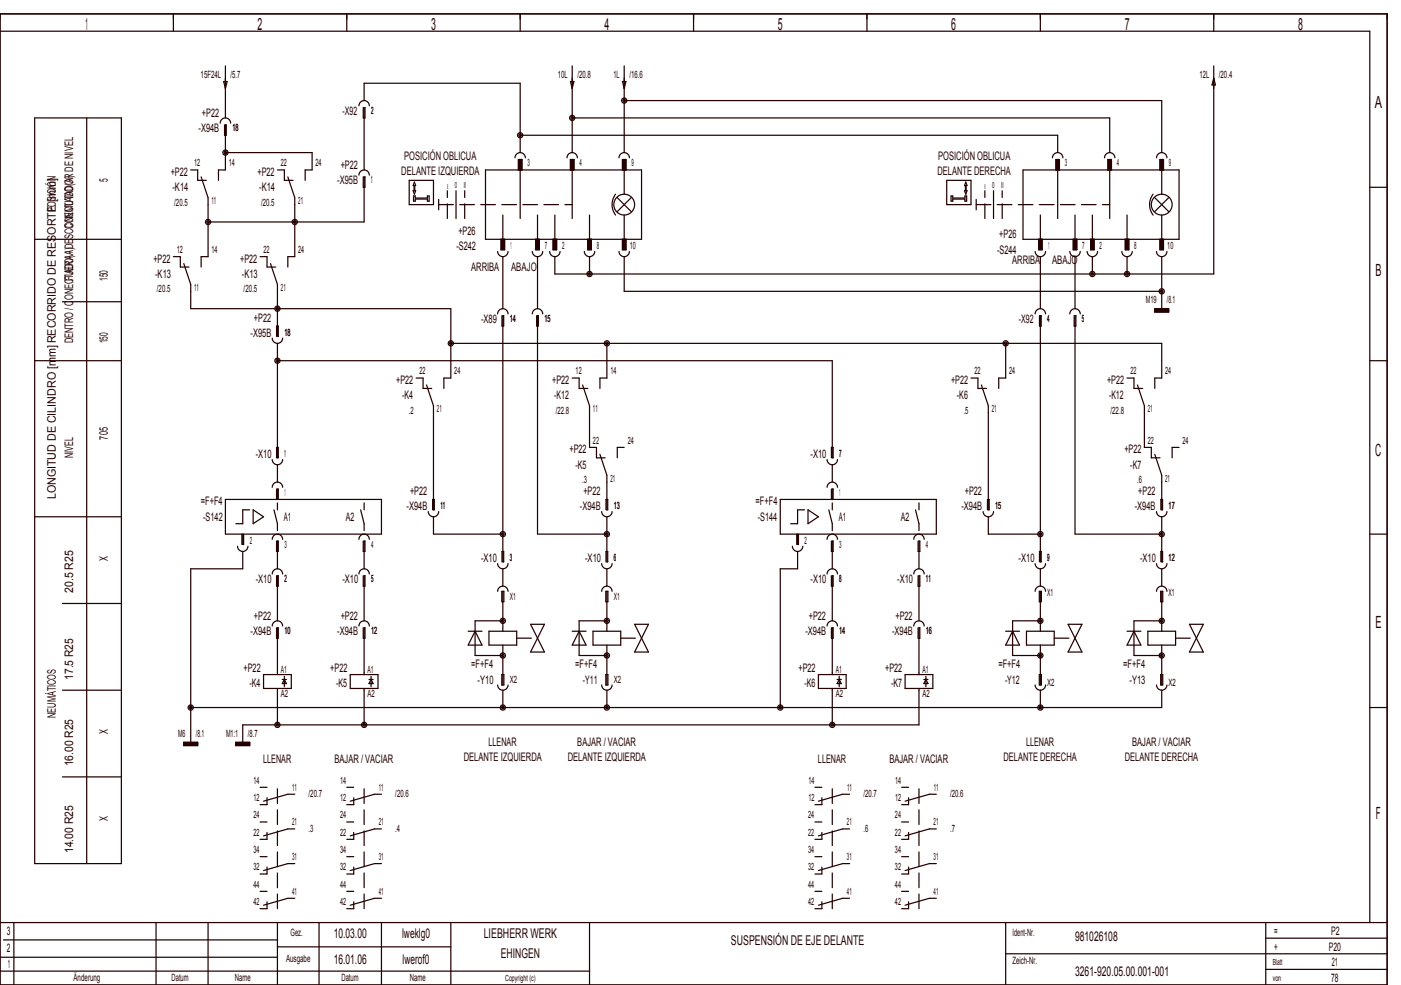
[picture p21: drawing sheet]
<svg xmlns="http://www.w3.org/2000/svg" width="404mm" height="284mm" viewBox="0 0 404 284" stroke-linecap="round" stroke-linejoin="round" font-family="sans-serif">
<defs><g id="words">
<g font-size="4.8" fill="#240000">
<text x="24.6" y="8.6">1</text>
<text x="74.3" y="8.6">2</text>
<text x="124.3" y="8.6">3</text>
<text x="174.3" y="8.6">4</text>
<text x="224.3" y="8.6">5</text>
<text x="274.3" y="8.6">6</text>
<text x="324.3" y="8.6">7</text>
<text x="374.3" y="8.6">8</text>
<text x="396.5" y="31.1">A</text>
<text x="396.7" y="79.6">B</text>
<text x="396.6" y="131.6">C</text>
<text x="396.7" y="181.1">E</text>
<text x="396.8" y="236.1">F</text>
</g>
<g font-size="3.9" fill="#240000">
<text x="96.2" y="270.3">10.03.00</text>
<text x="116" y="270.3">lweklg0</text>
<text x="139.5" y="270.3">LIEBHERR WERK</text>
<text x="210.8" y="272.3">SUSPENSIÓN DE EJE DELANTE</text>
<text x="310" y="271.3">981026108</text>
<text x="96.2" y="277.8">16.01.06</text>
<text x="116.1" y="277.8">lwerof0</text>
<text x="144.4" y="276.3">EHINGEN</text>
<text x="310" y="281.3">3261­920.05.00.001­001</text>
</g>
<g font-size="3.4" fill="#240000">
<text x="58.2" y="33.7">+P22</text>
<text x="98.8" y="33.1">­X92</text>
<text x="57.2" y="38.1">­X94B</text>
<text x="116.6" y="46.1">POSICIÓN OBLICUA</text>
<text x="270.6" y="46.1">POSICIÓN OBLICUA</text>
<text x="31.1" y="52.5" transform="rotate(-90 31.1 52.5)">5</text>
<text x="49.2" y="50.7">+P22</text>
<text x="74.2" y="50.7">+P22</text>
<text x="97.2" y="53.1">­X95B</text>
<text x="98.2" y="48.7">+P22</text>
<text x="115.7" y="50.4">DELANTE IZQUIERDA</text>
<text x="270.4" y="50.4">DELANTE DERECHA</text>
<text x="49.7" y="55.1">­K14</text>
<text x="74.7" y="55.1">­K14</text>
<text x="16.1" y="61" transform="rotate(-90 16.1 61)">POSICIÓN</text>
<text x="21.1" y="66" transform="rotate(-90 21.1 66)">CONMUTADOR DE NIVEL</text>
<text x="132.2" y="67.7">+P26</text>
<text x="288.2" y="68.7">+P26</text>
<text x="44.2" y="75.7">+P22</text>
<text x="69.2" y="75.7">+P22</text>
<text x="131.6" y="72.1">­S242</text>
<text x="287.5" y="73.1">­S244</text>
<text x="291.9" y="76.1">ARRIBA</text>
<text x="303.4" y="76.1">ABAJO</text>
<text x="21.1" y="81" transform="rotate(-90 21.1 81)">FUERA / DESCONECTADO(A)</text>
<text x="31.1" y="81" transform="rotate(-90 31.1 81)">150</text>
<text x="44.7" y="80.1">­K13</text>
<text x="69.7" y="80.1">­K13</text>
<text x="135.9" y="78.1">ARRIBA</text>
<text x="147.4" y="78.1">ABAJO</text>
<text x="73.2" y="92.7">+P22</text>
<text x="138.7" y="93.1">­X89</text>
<text x="293.8" y="93.1">­X92</text>
<text x="21.1" y="99" transform="rotate(-90 21.1 99)">DENTRO / CONECTADO(A)</text>
<text x="31.1" y="99" transform="rotate(-90 31.1 99)">150</text>
<text x="72.2" y="97.1">­X95B</text>
<text x="114.2" y="110.7">+P22</text>
<text x="159.2" y="110.7">+P22</text>
<text x="274.2" y="110.7">+P22</text>
<text x="319.2" y="110.7">+P22</text>
<text x="115.9" y="115.1">­K4</text>
<text x="159.8" y="115.1">­K12</text>
<text x="275.9" y="115.1">­K6</text>
<text x="319.8" y="115.1">­K12</text>
<text x="31.1" y="126.7" transform="rotate(-90 31.1 126.7)">705</text>
<text x="164.2" y="130.7">+P22</text>
<text x="324.2" y="130.7">+P22</text>
<text x="21.1" y="132" transform="rotate(-90 21.1 132)">NIVEL</text>
<text x="73.7" y="132.1">­X10</text>
<text x="165.9" y="135.1">­K5</text>
<text x="233.7" y="132.1">­X10</text>
<text x="325.9" y="135.1">­K7</text>
<text x="118.2" y="142.7">+P22</text>
<text x="168.2" y="142.7">+P22</text>
<text x="278.2" y="142.7">+P22</text>
<text x="328.2" y="142.7">+P22</text>
<text x="16.1" y="144" transform="rotate(-90 16.1 144)">LONGITUD DE CILINDRO [mm]RECORRIDO DE RESORTE [mm]</text>
<text x="57.9" y="145.7">=F+F4</text>
<text x="117.2" y="147.1">­X94B</text>
<text x="167.2" y="147.1">­X94B</text>
<text x="217.9" y="145.7">=F+F4</text>
<text x="277.2" y="147.1">­X94B</text>
<text x="327.2" y="147.1">­X94B</text>
<text x="58.6" y="150.1">­S142</text>
<text x="81.9" y="150.1">A1</text>
<text x="99.7" y="150.1">A2</text>
<text x="218.5" y="150.1">­S144</text>
<text x="241.9" y="150.1">A1</text>
<text x="259.7" y="150.1">A2</text>
<text x="31.1" y="161.7" transform="rotate(-90 31.1 161.7)">X</text>
<text x="138.7" y="162.1">­X10</text>
<text x="168.7" y="162.1">­X10</text>
<text x="293.7" y="162.1">­X10</text>
<text x="328.7" y="162.1">­X10</text>
<text x="21.1" y="171" transform="rotate(-90 21.1 171)">20.5 R25</text>
<text x="73.7" y="168.1">­X10</text>
<text x="98.7" y="168.1">­X10</text>
<text x="233.7" y="168.1">­X10</text>
<text x="258.7" y="168.1">­X10</text>
<text x="73.2" y="178.7">+P22</text>
<text x="98.2" y="178.7">+P22</text>
<text x="233.2" y="178.7">+P22</text>
<text x="258.2" y="178.7">+P22</text>
<text x="72.2" y="183.1">­X94B</text>
<text x="97.2" y="183.1">­X94B</text>
<text x="232.2" y="183.1">­X94B</text>
<text x="257.2" y="183.1">­X94B</text>
<text x="21.1" y="196" transform="rotate(-90 21.1 196)">17.5 R25</text>
<text x="70.2" y="193.7">+P22</text>
<text x="95.2" y="193.7">+P22</text>
<text x="135.9" y="192.7">=F+F4</text>
<text x="137.7" y="197.1">­Y10</text>
<text x="165.9" y="192.7">=F+F4</text>
<text x="168.1" y="197.1">­Y11</text>
<text x="230.2" y="193.7">+P22</text>
<text x="255.2" y="193.7">+P22</text>
<text x="287.9" y="192.7">=F+F4</text>
<text x="289.8" y="197.1">­Y12</text>
<text x="323.9" y="192.7">=F+F4</text>
<text x="325.7" y="197.1">­Y13</text>
<text x="71.9" y="198.1">­K4</text>
<text x="96.9" y="198.1">­K5</text>
<text x="231.9" y="198.1">­K6</text>
<text x="256.9" y="198.1">­K7</text>
<text x="16.1" y="207" transform="rotate(-90 16.1 207)">NEUMÁTICOS</text>
<text x="31.1" y="211.7" transform="rotate(-90 31.1 211.7)">X</text>
<text x="140.9" y="215.1">LLENAR</text>
<text x="166.5" y="215.1">BAJAR / VACIAR</text>
<text x="295.9" y="215.1">LLENAR</text>
<text x="326.5" y="215.1">BAJAR / VACIAR</text>
<text x="21.1" y="221" transform="rotate(-90 21.1 221)">16.00 R25</text>
<text x="75.9" y="220.1">LLENAR</text>
<text x="96.5" y="220.1">BAJAR / VACIAR</text>
<text x="133.7" y="219.4">DELANTE IZQUIERDA</text>
<text x="163.7" y="219.4">DELANTE IZQUIERDA</text>
<text x="235.9" y="220.1">LLENAR</text>
<text x="256.5" y="220.1">BAJAR / VACIAR</text>
<text x="289.3" y="219.4">DELANTE DERECHA</text>
<text x="324.3" y="219.4">DELANTE DERECHA</text>
<text x="31.1" y="236.7" transform="rotate(-90 31.1 236.7)">X</text>
<text x="21.1" y="246" transform="rotate(-90 21.1 246)">14.00 R25</text>
<text x="2" y="269.6">3</text>
<text x="367.5" y="269.6">=</text>
<text x="383.8" y="269.6">P2</text>
<text x="2" y="274.6">2</text>
<text x="367.5" y="274.1">+</text>
<text x="383.2" y="274.1">P20</text>
<text x="2.2" y="279.1">1</text>
<text x="384" y="278.6">21</text>
<text x="383.9" y="283.1">78</text>
</g>
<g font-size="2.9" fill="#240000">
<text x="57.8" y="22.4">15F24L</text>
<text x="66.5" y="22.4">/5.7</text>
<text x="160.9" y="22.4">10L</text>
<text x="166.5" y="22.4">/20.8</text>
<text x="176.9" y="22.4">1L</text>
<text x="181.5" y="22.4">/16.6</text>
<text x="345.9" y="22.4">12L</text>
<text x="351.5" y="22.4">/20.4</text>
<text x="107" y="32.9">2</text>
<text x="67" y="37.9">18</text>
<text x="56" y="48">12</text>
<text x="66" y="48">14</text>
<text x="81" y="48">22</text>
<text x="91" y="48">24</text>
<text x="152.1" y="47.9">3</text>
<text x="167.1" y="47.9">4</text>
<text x="182.1" y="47.9">9</text>
<text x="307.1" y="47.9">3</text>
<text x="322.1" y="47.9">4</text>
<text x="337.1" y="47.9">9</text>
<text x="107" y="52.9">1</text>
<text x="50.3" y="59.3">/20.5</text>
<text x="61" y="58.9">11</text>
<text x="75.3" y="59.3">/20.5</text>
<text x="86" y="58.9">21</text>
<text x="147.3" y="71.9">1</text>
<text x="157.1" y="71.9">7</text>
<text x="162.1" y="71.9">2</text>
<text x="172.1" y="71.9">8</text>
<text x="181.6" y="71.9">10</text>
<text x="302.3" y="71.9">1</text>
<text x="312.1" y="71.9">7</text>
<text x="317.1" y="71.9">2</text>
<text x="327.1" y="71.9">8</text>
<text x="336.6" y="71.9">10</text>
<text x="51" y="73">12</text>
<text x="61" y="73">14</text>
<text x="76" y="73">22</text>
<text x="86" y="73">24</text>
<text x="56" y="83.9">11</text>
<text x="81" y="83.9">21</text>
<text x="45.3" y="84.3">/20.5</text>
<text x="70.3" y="84.3">/20.5</text>
<text x="330.4" y="87.4">M19</text>
<text x="336.5" y="87.4">/8.1</text>
<text x="147" y="92.9">14</text>
<text x="157" y="92.9">15</text>
<text x="302" y="92.9">4</text>
<text x="312" y="92.9">5</text>
<text x="82" y="96.9">18</text>
<text x="121" y="108">22</text>
<text x="131" y="108">24</text>
<text x="166" y="108">12</text>
<text x="176" y="108">14</text>
<text x="281" y="108">22</text>
<text x="291" y="108">24</text>
<text x="326" y="108">22</text>
<text x="336" y="108">24</text>
<text x="117.9" y="119.3">.2</text>
<text x="126" y="118.9">21</text>
<text x="160.3" y="119.3">/22.8</text>
<text x="171" y="118.9">11</text>
<text x="277.9" y="119.3">.5</text>
<text x="286" y="118.9">21</text>
<text x="320.3" y="119.3">/22.8</text>
<text x="331" y="118.9">21</text>
<text x="82" y="131.9">1</text>
<text x="171" y="128">22</text>
<text x="181" y="128">24</text>
<text x="242" y="131.9">7</text>
<text x="331" y="128">22</text>
<text x="341" y="128">24</text>
<text x="82" y="142.9">1</text>
<text x="167.9" y="139.3">.3</text>
<text x="176" y="138.9">21</text>
<text x="242" y="142.9">1</text>
<text x="327.9" y="139.3">.6</text>
<text x="336" y="138.9">21</text>
<text x="127" y="146.9">11</text>
<text x="177" y="146.9">13</text>
<text x="287" y="146.9">15</text>
<text x="337" y="146.9">17</text>
<text x="72" y="156.9">2</text>
<text x="82" y="157.9">3</text>
<text x="107" y="157.9">4</text>
<text x="147" y="161.9">3</text>
<text x="177" y="161.9">6</text>
<text x="232" y="156.9">2</text>
<text x="242" y="157.9">3</text>
<text x="267" y="157.9">4</text>
<text x="302" y="161.9">9</text>
<text x="337" y="161.9">12</text>
<text x="82" y="167.9">2</text>
<text x="107" y="167.9">5</text>
<text x="242" y="167.9">8</text>
<text x="267" y="167.9">11</text>
<text x="147" y="172.9">X1</text>
<text x="177" y="172.9">X1</text>
<text x="302" y="171.9">X1</text>
<text x="337" y="171.9">X1</text>
<text x="82" y="182.9">10</text>
<text x="107" y="182.9">12</text>
<text x="242" y="182.9">14</text>
<text x="267" y="182.9">16</text>
<text x="81" y="194">A1</text>
<text x="106" y="194">A1</text>
<text x="147" y="196.9">X2</text>
<text x="177" y="196.9">X2</text>
<text x="241" y="194">A1</text>
<text x="266" y="194">A1</text>
<text x="302" y="197.9">X2</text>
<text x="337" y="197.9">X2</text>
<text x="81" y="200.8">A2</text>
<text x="106" y="200.8">A2</text>
<text x="241" y="200.8">A2</text>
<text x="266" y="200.8">A2</text>
<text x="51.4" y="212.4">M6</text>
<text x="56.5" y="212.4">/8.1</text>
<text x="65.2" y="212.4">M1:1</text>
<text x="71.5" y="212.4">/8.7</text>
<text x="73.1" y="226">14</text>
<text x="84.3" y="228">11</text>
<text x="98.1" y="226">14</text>
<text x="109.3" y="228">11</text>
<text x="233.1" y="226">14</text>
<text x="244.3" y="228">11</text>
<text x="258.1" y="226">14</text>
<text x="269.3" y="228">11</text>
<text x="73.1" y="231">12</text>
<text x="89" y="229.9">/20.7</text>
<text x="98.1" y="231">12</text>
<text x="114" y="229.9">/20.6</text>
<text x="233.1" y="231">12</text>
<text x="249" y="229.9">/20.7</text>
<text x="258.1" y="231">12</text>
<text x="274" y="229.9">/20.6</text>
<text x="73.1" y="236">24</text>
<text x="84.2" y="238">21</text>
<text x="89" y="239.9">.3</text>
<text x="98.1" y="236">24</text>
<text x="109.2" y="238">21</text>
<text x="114" y="239.9">.4</text>
<text x="233.1" y="236">24</text>
<text x="244.2" y="238">21</text>
<text x="249" y="239.9">.6</text>
<text x="258.1" y="236">24</text>
<text x="269.2" y="238">21</text>
<text x="274" y="239.9">.7</text>
<text x="73.1" y="241">22</text>
<text x="73.1" y="246">34</text>
<text x="98.1" y="241">22</text>
<text x="98.1" y="246">34</text>
<text x="233.1" y="241">22</text>
<text x="233.1" y="246">34</text>
<text x="258.1" y="241">22</text>
<text x="258.1" y="246">34</text>
<text x="73.1" y="251">32</text>
<text x="84.2" y="248">31</text>
<text x="98.1" y="251">32</text>
<text x="109.2" y="248">31</text>
<text x="233.1" y="251">32</text>
<text x="244.2" y="248">31</text>
<text x="258.1" y="251">32</text>
<text x="269.2" y="248">31</text>
<text x="73.1" y="256">44</text>
<text x="84.2" y="258">41</text>
<text x="98.1" y="256">44</text>
<text x="109.2" y="258">41</text>
<text x="233.1" y="256">44</text>
<text x="244.2" y="258">41</text>
<text x="258.1" y="256">44</text>
<text x="269.2" y="258">41</text>
<text x="73.1" y="261">42</text>
<text x="98.1" y="261">42</text>
<text x="233.1" y="261">42</text>
<text x="258.1" y="261">42</text>
<text x="83.8" y="269.9">Gez.</text>
<text x="292" y="269.9">Ident­Nr.</text>
<text x="82.5" y="277.4">Ausgabe</text>
<text x="292" y="277.9">Zeich­Nr.</text>
<text x="21.2" y="282.9">Änderung</text>
<text x="49.5" y="282.9">Datum</text>
<text x="67.7" y="282.9">Name</text>
<text x="98.5" y="282.9">Datum</text>
<text x="118.2" y="282.9">Name</text>
</g>
<g font-size="2.4" fill="#240000">
<text x="131.1" y="54.3">0</text>
<text x="133.7" y="54.3">II</text>
<text x="286.1" y="54.3">0</text>
<text x="288.7" y="54.3">II</text>
<text x="367" y="278.3">Blatt</text>
<text x="145.7" y="282.8">Copyright (c)</text>
<text x="367" y="282.8">von</text>
</g>
<g font-size="2" fill="#240000">
<text x="128.9" y="54.4">I</text>
<text x="283.9" y="54.4">I</text>
</g>
</g></defs>
<g fill="none" stroke="#240000" stroke-width=".35">
<path d="M0 4h400v280h-400zM0 9h395v257M50 4v5M65 19v15M100 4v5M150 4v5M165 19v25M180 19v25M200 4v5M250 4v5M300 4v5M350 19v60h-190v-5"/>
<path d="M350 4v5M10 34h25v215h-25zM25 34v215M63.5 35.5a1.5 1.5 0 0 1 1.5-1.5 1.5 1.5 0 0 1 1.5 1.5M64.5 23.5h1l-.5 2zM64.7 36v3h.5v-3h-.2v13h-2v3M103.5 30.5a1.5 1.5 0 0 1 1.5-1.5 1.5 1.5 0 0 1 1.5 1.5M104.7 31v3h.6v-3h-.3v18M105 29v-5h45v20M150 39h155v5M164.5 23.5h1l-.5 2zM165 34h155v10"/>
<path d="M179.5 23.5h1l-.5 2zM180 29h155v15M350 22.5l.5 2h-1zM55 49h2v3h2.5M58 51l2 6v17h-2v3M65 44h25v5h-2v3M80 49h2v3h2.5M83 51l2 6v17h-2v3M103.5 50.5a1.5 1.5 0 0 1 1.5-1.5 1.5 1.5 0 0 1 1.5 1.5M104.7 51v3h.6v-3h-.3v13h-45M118 52h7v7h-7zM119.2 56.5h.5v.6h3.6v-.6h.5v1.5h-.5v-.6h-3.6v.6h-.5z"/>
<path d="M119.5 52.5l.4 1h-.3v1.5h.3l-.4 1-.4-1h.3v-1.5h-.3zM126.5 57.5v3M131.5 55v8M140 49h45v20h-45zM148.5 45.5a1.5 1.5 0 0 1 1.5-1.5 1.5 1.5 0 0 1 1.5 1.5M149.5 49v-3h1v3M150 49v14M163.5 45.5a1.5 1.5 0 0 1 1.5-1.5 1.5 1.5 0 0 1 1.5 1.5M164.5 49v-3h1v3M165 49v14M177.5 56a5 5 0 0 0 0 6M178 57l4 4"/>
<path d="M178.5 45.5a1.5 1.5 0 0 1 1.5-1.5 1.5 1.5 0 0 1 1.5 1.5M179.5 49v-3h1v3M180 49v7M182 57l-4 4M273 52h7v7h-7zM274.3 56.5h.5v.6h3.5v-.6h.4v1.5h-.4v-.6h-3.5v.6h-.5zM278.5 52.5l.4 1h-.3v1.5h.3l-.4 1-.4-1h.3v-1.5h-.3zM281.5 57.5v3M286.5 55v8M295 49h45v20h-45zM303.5 45.5a1.5 1.5 0 0 1 1.5-1.5 1.5 1.5 0 0 1 1.5 1.5M304.5 49v-3h1v3"/>
<path d="M305 49v14M318.5 45.5a1.5 1.5 0 0 1 1.5-1.5 1.5 1.5 0 0 1 1.5 1.5M319.5 49v-3h1v3M320 49v14M332.5 56a5 5 0 0 0 0 6M333 57l4 4M333.5 45.5a1.5 1.5 0 0 1 1.5-1.5 1.5 1.5 0 0 1 1.5 1.5M334.5 49v-3h1v3M335 49v7M337 57l-4 4M395 54h5M10 69h25"/>
<path d="M50 74h2v3h2.5M53 76l2 6v7h75v20h-2v3M75 74h2v3h2.5M78 76l2 6v15h.2v-3h-.4v3M143.5 72.5a1.5 1.5 0 0 0 1.5 1.5 1.5 1.5 0 0 0 1.5-1.5M144.5 69v3h1v-3M145 62v7M145 74v15M153.5 72.5a1.5 1.5 0 0 0 1.5 1.5 1.5 1.5 0 0 0 1.5-1.5M154.5 69v3h1v-3M155 62v7M155 74v15"/>
<path d="M158.5 72.5a1.5 1.5 0 0 0 1.5 1.5 1.5 1.5 0 0 0 1.5-1.5M159.5 69v3h1v-3M160 62v7M168.5 72.5a1.5 1.5 0 0 0 1.5 1.5 1.5 1.5 0 0 0 1.5-1.5M169.5 69v3h1v-3M170 62v7M170 74v5M178.5 72.5a1.5 1.5 0 0 0 1.5 1.5 1.5 1.5 0 0 0 1.5-1.5M179.5 69v3h1v-3M180 62v7M180 74v10h155M298.5 72.5a1.5 1.5 0 0 0 1.5 1.5 1.5 1.5 0 0 0 1.5-1.5"/>
<path d="M299.5 69v3h1v-3M300 62v7M300 74v15M308.5 72.5a1.5 1.5 0 0 0 1.5 1.5 1.5 1.5 0 0 0 1.5-1.5M309.5 69v3h1v-3M310 62v7M310 74v15M313.5 72.5a1.5 1.5 0 0 0 1.5 1.5 1.5 1.5 0 0 0 1.5-1.5M314.5 69v3h1v-3M315 62v7M315 74v5M323.5 72.5a1.5 1.5 0 0 0 1.5 1.5 1.5 1.5 0 0 0 1.5-1.5"/>
<path d="M324.5 69v3h1v-3M325 62v7M325 74v5M333.5 72.5a1.5 1.5 0 0 0 1.5 1.5 1.5 1.5 0 0 0 1.5-1.5M334.5 69v3h1v-3M335 62v7M335 74v15M18 87h17M78.5 97.5a1.5 1.5 0 0 0 1.5 1.5 1.5 1.5 0 0 0 1.5-1.5M80 99v33h.2v-3h-.4v3M130 99h205v10h-2v3M143.5 90.5a1.5 1.5 0 0 1 1.5-1.5 1.5 1.5 0 0 1 1.5 1.5"/>
<path d="M144.8 91v3h.5v-3h-.3v71h.3v-3h-.5v3M153.5 90.5a1.5 1.5 0 0 1 1.5-1.5 1.5 1.5 0 0 1 1.5 1.5M154.7 91v3h.5v-3h-.2v63h20M175 99v10h-2v3M290 99v10h-2v3M298.5 90.5a1.5 1.5 0 0 1 1.5-1.5 1.5 1.5 0 0 1 1.5 1.5M299.7 91v3h.6v-3h-.3v71h.3v-3h-.6v3M308.5 90.5a1.5 1.5 0 0 1 1.5-1.5 1.5 1.5 0 0 1 1.5 1.5M309.7 91v3h.5v-3h-.2v63h25M333 89h4v1h-4zM333 89.9h4M333 89.8h4"/>
<path d="M333 89.7h4M333 89.6h4M333 89.5h4M333 89.4h4M333 89.3h4M333 89.2h4M333 89.1h4M10 104h25M80 104h160v28h.2v-3h-.4v3M120 109h2v3h2.5M123 111l2 6v30h.3v-3h-.6v3M165 109h2v3h2.5"/>
<path d="M168 111l2 6v12h2v3h2.5M280 109h2v3h2.5M283 111l2 6v30h.3v-3h-.5v3M325 109h2v3h2.5M328 111l2 6v12h2v3h2.5M395 104h5M78.5 132.5a1.5 1.5 0 0 0 1.5 1.5 1.5 1.5 0 0 0 1.5-1.5M80 134v5M173 131l2 6v10h.3v-3h-.6v3M180 129h-2v3M238.5 132.5a1.5 1.5 0 0 0 1.5 1.5 1.5 1.5 0 0 0 1.5-1.5M240 134v5"/>
<path d="M333 131l2 6v10h.3v-3h-.6v3M340 129h-2v3M10 149h25M65 144h45v10h-45zM68.5 157.5a1.5 1.5 0 0 0 1.5 1.5 1.5 1.5 0 0 0 1.5-1.5M69.7 154v3M70 154v3h.3v-3M70 159v5h-15v50M72 147h-2v4h-2M73 147l3 2-3 2zM78.5 155.5a1.5 1.5 0 0 1 1.5-1.5 1.5 1.5 0 0 1 1.5 1.5M78.5 140.5a1.5 1.5 0 0 1 1.5-1.5 1.5 1.5 0 0 1 1.5 1.5"/>
<path d="M79 147l1 4v2M79.8 141v3M79.8 156v3h.4v-3h-.2v8M80 144v-3h.2v3M80 145v2M103.5 155.5a1.5 1.5 0 0 1 1.5-1.5 1.5 1.5 0 0 1 1.5 1.5M104 147l1 4v2M104.7 156v3h.6v-3h-.3v8M105 145v2M123.5 147.5a1.5 1.5 0 0 0 1.5 1.5 1.5 1.5 0 0 0 1.5-1.5M125 149v5h20M173.5 147.5a1.5 1.5 0 0 0 1.5 1.5 1.5 1.5 0 0 0 1.5-1.5"/>
<path d="M175 149v13h.3v-3h-.6v3M225 144h45v10h-45zM228.5 157.5a1.5 1.5 0 0 0 1.5 1.5 1.5 1.5 0 0 0 1.5-1.5M229.7 154v3M230 154v3h.3v-3M230 159v5h-5v40M232 147h-2v4h-2M233 147l3 2-3 2zM238.5 155.5a1.5 1.5 0 0 1 1.5-1.5 1.5 1.5 0 0 1 1.5 1.5M238.5 140.5a1.5 1.5 0 0 1 1.5-1.5 1.5 1.5 0 0 1 1.5 1.5M239 147l1 4v2M239.8 156v3h.4v-3h-.2v8"/>
<path d="M239.8 141v3M240 144v-3h.2v3M240 145v2M263.5 155.5a1.5 1.5 0 0 1 1.5-1.5 1.5 1.5 0 0 1 1.5 1.5M264 147l1 4v2M264.7 156v3h.6v-3h-.3v8M265 145v2M283.5 147.5a1.5 1.5 0 0 0 1.5 1.5 1.5 1.5 0 0 0 1.5-1.5M285 149v5h15M333.5 147.5a1.5 1.5 0 0 0 1.5 1.5 1.5 1.5 0 0 0 1.5-1.5M335 149v13h.3v-3h-.6v3M395 154h5"/>
<path d="M18 174h17M78.5 165.5a1.5 1.5 0 0 1 1.5-1.5 1.5 1.5 0 0 1 1.5 1.5M79.8 166v3h.4v-3h-.2v13M103.5 165.5a1.5 1.5 0 0 1 1.5-1.5 1.5 1.5 0 0 1 1.5 1.5M104.7 166v3h.6v-3h-.3v13M143.5 170.5a1.5 1.5 0 0 1 1.5-1.5 1.5 1.5 0 0 1 1.5 1.5M143.5 162.5a1.5 1.5 0 0 0 1.5 1.5 1.5 1.5 0 0 0 1.5-1.5M144.7 170.5h.6v3h-.6zM145 179h-8v10h8M145 164v5M145 170.5v11.5M173.5 170.5a1.5 1.5 0 0 1 1.5-1.5 1.5 1.5 0 0 1 1.5 1.5"/>
<path d="M173.5 162.5a1.5 1.5 0 0 0 1.5 1.5 1.5 1.5 0 0 0 1.5-1.5M174.7 170.5h.6v3h-.6zM175 179h-8v10h8M175 164v5M175 170.5v11.5M238.5 165.5a1.5 1.5 0 0 1 1.5-1.5 1.5 1.5 0 0 1 1.5 1.5M239.8 166v3h.4v-3h-.2v13M263.5 165.5a1.5 1.5 0 0 1 1.5-1.5 1.5 1.5 0 0 1 1.5 1.5M264.7 166v3h.6v-3h-.3v13M298.5 170.5a1.5 1.5 0 0 1 1.5-1.5 1.5 1.5 0 0 1 1.5 1.5M298.5 162.5a1.5 1.5 0 0 0 1.5 1.5 1.5 1.5 0 0 0 1.5-1.5M299.7 170.5h.6v3h-.6z"/>
<path d="M300 179h-8v10h8M300 164v5M300 170.5v11.5M333.5 170.5a1.5 1.5 0 0 1 1.5-1.5 1.5 1.5 0 0 1 1.5 1.5M333.5 162.5a1.5 1.5 0 0 0 1.5 1.5 1.5 1.5 0 0 0 1.5-1.5M334.7 170.5h.6v3h-.6zM335 179h-8v10h8M335 164v5M335 170.5v11.5M18 199h17M76 194.5h8v4h-8zM78.5 180.5a1.5 1.5 0 0 1 1.5-1.5 1.5 1.5 0 0 1 1.5 1.5"/>
<path d="M79.8 181v3h.4v-3h-.2v13.5M80 198.5v10.5M81.4 195.9h1.2M82 195.9l.6 1.2h-1.2zM82 195v3M101 194.5h8v4h-8zM103.5 180.5a1.5 1.5 0 0 1 1.5-1.5 1.5 1.5 0 0 1 1.5 1.5M104.7 181v3h.6v-3h-.3v13.5M105 198.5v10.5M106.4 195.9h1.2M107 195.9l.6 1.2h-1.2zM107 195v3"/>
<path d="M135 182h4M137 182l2 4h-4zM141 182h8v4h-8zM143.5 197.5a1.5 1.5 0 0 0 1.5 1.5 1.5 1.5 0 0 0 1.5-1.5M144.7 194.5h.6v3h-.6zM145 186v11.5M145 199v5M153 180h4l-4 8h4zM165 182h4M167 182l2 4h-4zM171 182h8v4h-8zM173.5 197.5a1.5 1.5 0 0 0 1.5 1.5 1.5 1.5 0 0 0 1.5-1.5"/>
<path d="M174.7 194.5h.6v3h-.6zM175 186v11.5M175 199v5M183 180h4l-4 8h4zM236 194.5h8v4h-8zM238.5 180.5a1.5 1.5 0 0 1 1.5-1.5 1.5 1.5 0 0 1 1.5 1.5M239.8 181v3h.4v-3h-.2v13.5M240 198.5v10.5M241.4 195.9h1.2M242 195v3M242 195.9l.6 1.2h-1.2zM261 194.5h8v4h-8z"/>
<path d="M263.5 180.5a1.5 1.5 0 0 1 1.5-1.5 1.5 1.5 0 0 1 1.5 1.5M264.7 181v3h.6v-3h-.3v13.5M265 198.5v10.5h-195v5M266.4 195.9h1.2M267 195.9l.6 1.2h-1.2zM267 195v3M290 182h4M292 182l2 4h-4zM296 182h8v4h-8zM298.5 197.5a1.5 1.5 0 0 0 1.5 1.5 1.5 1.5 0 0 0 1.5-1.5M299.7 194.5h.6v3h-.6zM300 186v11.5"/>
<path d="M300 199v5M308 180h4l-4 8h4zM325 182h4M327 182l2 4h-4zM331 182h8v4h-8zM333.5 197.5a1.5 1.5 0 0 0 1.5 1.5 1.5 1.5 0 0 0 1.5-1.5M334.7 194.5h.6v3h-.6zM335 186v11.5M335 199v5h-280M343 180h4l-4 8h4zM53 214h4v1h-4zM53 214.9h4"/>
<path d="M53 214.8h4M53 214.7h4M53 214.6h4M53 214.5h4M53 214.4h4M53 214.3h4M53 214.2h4M53 214.1h4M68 214h4v1h-4zM68 214.9h4M68 214.8h4M68 214.7h4"/>
<path d="M68 214.6h4M68 214.5h4M68 214.4h4M68 214.3h4M68 214.2h4M68 214.1h4M395 204h5M18 224h17M75 237h2M75 227h2M77 230v2h-2M85 239h-2l-7 2"/>
<path d="M85 229h-2l-7 2M100 237h2M100 227h2M102 230v2h-2M110 239h-2l-7 2M110 229h-2l-7 2M235 237h2M235 227h2M237 230v2h-2M245 239h-2l-7 2M245 229h-2l-7 2M260 237h2"/>
<path d="M260 227h2M262 230v2h-2M270 239h-2l-7 2M270 229h-2l-7 2M75 257h2M75 247h2M77 240v2h-2M77 250v2h-2M85 249h-2l-7 2M85 259h-2l-7 2M100 257h2M100 247h2"/>
<path d="M102 250v2h-2M102 240v2h-2M110 249h-2l-7 2M110 259h-2l-7 2M235 257h2M235 247h2M237 240v2h-2M237 250v2h-2M245 249h-2l-7 2M245 259h-2l-7 2M260 257h2M260 247h2"/>
<path d="M262 250v2h-2M262 240v2h-2M270 249h-2l-7 2M270 259h-2l-7 2M0 276h80M0 266h400M1 271h79M4 266v18M45 266v18M60 266v18M77 260v2h-2M80 266v18"/>
<path d="M80 273h50M92 266v18M102 260v2h-2M110 266v18M130 266v18M170 266v18M237 260v2h-2M262 260v2h-2M290 266v18M290 275h110M365 266v18M365 279.5h35"/>
<path d="M365 270.5h35M0 280h170"/>
<circle cx="150" cy="39" r=".75"/>
<circle cx="150" cy="39" r=".38"/>
<circle cx="165" cy="34" r=".75"/>
<circle cx="165" cy="34" r=".38"/>
<circle cx="180" cy="29" r=".75"/>
<circle cx="180" cy="29" r=".38"/>
<circle cx="65" cy="44" r=".75"/>
<circle cx="65" cy="44" r=".38"/>
<circle cx="180" cy="59" r="3"/>
<circle cx="335" cy="59" r="3"/>
<circle cx="60" cy="64" r=".75"/>
<circle cx="60" cy="64" r=".38"/>
<circle cx="85" cy="64" r=".75"/>
<circle cx="85" cy="64" r=".38"/>
<circle cx="170" cy="79" r=".75"/>
<circle cx="170" cy="79" r=".38"/>
<circle cx="315" cy="79" r=".38"/>
<circle cx="315" cy="79" r=".75"/>
<circle cx="325" cy="79" r=".75"/>
<circle cx="325" cy="79" r=".38"/>
<circle cx="80" cy="89" r=".75"/>
<circle cx="80" cy="89" r=".38"/>
<circle cx="130" cy="99" r=".75"/>
<circle cx="130" cy="99" r=".38"/>
<circle cx="175" cy="99" r=".75"/>
<circle cx="175" cy="99" r=".38"/>
<circle cx="290" cy="99" r=".75"/>
<circle cx="290" cy="99" r=".38"/>
<circle cx="335" cy="84" r=".75"/>
<circle cx="335" cy="84" r=".38"/>
<circle cx="80" cy="104" r=".75"/>
<circle cx="80" cy="104" r=".38"/>
<circle cx="145" cy="154" r=".75"/>
<circle cx="145" cy="154" r=".38"/>
<circle cx="175" cy="154" r=".75"/>
<circle cx="175" cy="154" r=".38"/>
<circle cx="300" cy="154" r=".75"/>
<circle cx="300" cy="154" r=".38"/>
<circle cx="335" cy="154" r=".75"/>
<circle cx="335" cy="154" r=".38"/>
<circle cx="145" cy="179" r=".75"/>
<circle cx="145" cy="179" r=".38"/>
<circle cx="175" cy="179" r=".75"/>
<circle cx="175" cy="179" r=".38"/>
<circle cx="300" cy="179" r=".75"/>
<circle cx="300" cy="179" r=".38"/>
<circle cx="335" cy="179" r=".75"/>
<circle cx="335" cy="179" r=".38"/>
<circle cx="145" cy="189" r=".75"/>
<circle cx="145" cy="189" r=".38"/>
<circle cx="175" cy="189" r=".75"/>
<circle cx="175" cy="189" r=".38"/>
<circle cx="300" cy="189" r=".75"/>
<circle cx="300" cy="189" r=".38"/>
<circle cx="335" cy="189" r=".75"/>
<circle cx="335" cy="189" r=".38"/>
<circle cx="55" cy="204" r=".75"/>
<circle cx="55" cy="204" r=".38"/>
<circle cx="80" cy="209" r=".75"/>
<circle cx="80" cy="209" r=".38"/>
<circle cx="105" cy="209" r=".75"/>
<circle cx="105" cy="209" r=".38"/>
<circle cx="145" cy="204" r=".75"/>
<circle cx="145" cy="204" r=".38"/>
<circle cx="175" cy="204" r=".75"/>
<circle cx="175" cy="204" r=".38"/>
<circle cx="225" cy="204" r=".75"/>
<circle cx="225" cy="204" r=".38"/>
<circle cx="240" cy="209" r=".75"/>
<circle cx="240" cy="209" r=".38"/>
<circle cx="300" cy="204" r=".75"/>
<circle cx="300" cy="204" r=".38"/>
</g>
<g fill="none" stroke="#240000" stroke-width=".35" stroke-dasharray="4.2 1.8">
<path d="M126.5 59h38.5M281.5 59h38.5M129 63v-8M134 63v-8M284 63v-8M289 63v-8M149 184h6M179 184h6M304 184h6M339 184h6M80 262v-36M105 262v-36"/>
<path d="M240 262v-36M265 262v-36"/>
</g>
<g fill="#240000" stroke="#240000" stroke-width=".35">
<path d="M304.5 46h1v3h-1z"/>
<path d="M314.5 69h1v3h-1z"/>
<path d="M299.5 69h1v3h-1z"/>
<path d="M324.5 69h1v3h-1z"/>
<path d="M319.5 46h1v3h-1z"/>
<path d="M334.5 46h1v3h-1z"/>
<path d="M334.5 69h1v3h-1z"/>
<path d="M309.5 69h1v3h-1z"/>
<path d="M149.5 46h1v3h-1z"/>
<path d="M159.5 69h1v3h-1z"/>
<path d="M144.5 69h1v3h-1z"/>
<path d="M169.5 69h1v3h-1z"/>
<path d="M164.5 46h1v3h-1z"/>
<path d="M179.5 46h1v3h-1z"/>
<path d="M179.5 69h1v3h-1z"/>
<path d="M154.5 69h1v3h-1z"/>
</g>
<use href="#words"/>
</svg>
